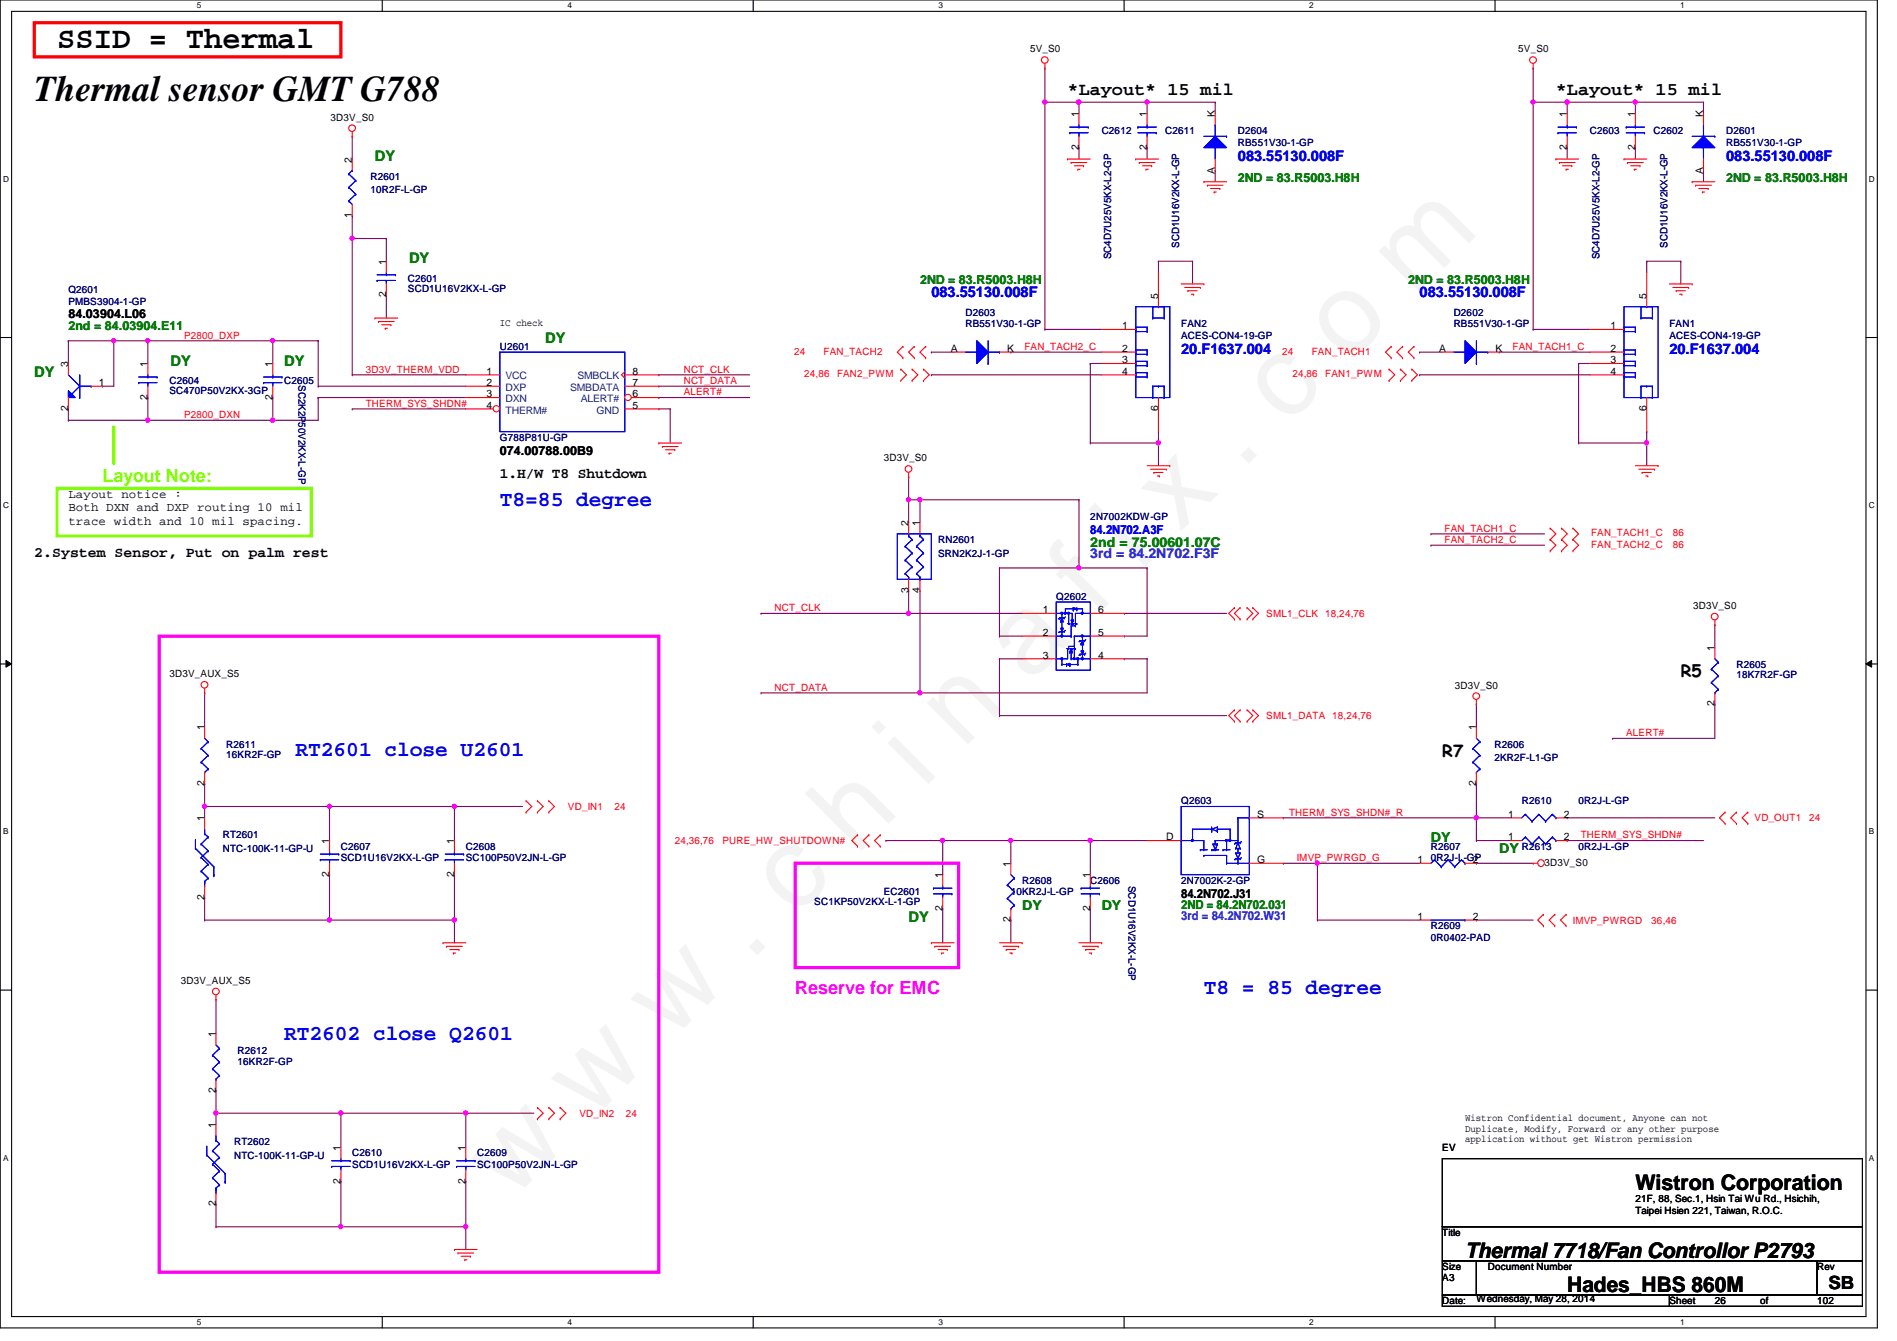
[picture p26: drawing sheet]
<svg xmlns="http://www.w3.org/2000/svg" width="297mm" height="210mm" viewBox="0 0 297 210" stroke-linecap="round" stroke-linejoin="round" font-family="sans-serif">
<defs><g id="words">
<text font-size="17.6" fill="#f0f" x="80.1" y="188" transform="rotate(-45 80.1 188)">w w w . c h i n a f i x . c o m</text>
<text font-size="5.7" x="5.4" y="15.8">Thermal sensor GMT G788</text>
<text font-size="4.8" x="8.9" y="7.6">SSID = Thermal</text>
<g font-size="3.3" fill="#00f">
<text x="78.3" y="79.2">T8=85 degree</text>
<text x="46.3" y="118.3">RT2601 close U2601</text>
<text x="188.5" y="155.7">T8 = 85 degree</text>
<text x="44.5" y="162.8">RT2602 close Q2601</text>
</g>
<g font-size="3.3">
<text x="256.1" y="186.3">Wistron Corporation</text>
<text x="229.4" y="196.8">Thermal 7718/Fan Controllor P2793</text>
<text x="245.4" y="202.3">Hades_HBS 860M</text>
</g>
<g font-size="2.8">
<text x="167.2" y="14.8">*Layout* 15 mil</text>
<text x="243.6" y="14.8">*Layout* 15 mil</text>
<text x="286.3" y="201.8">SB</text>
</g>
<text font-size="2.8" fill="#80ff00" x="16" y="75.5">Layout Note:</text>
<text font-size="2.8" fill="#f0f" x="124.5" y="155.5">Reserve for EMC</text>
<g font-size="2.6">
<text x="263.2" y="106">R5</text>
<text x="225.8" y="118.4">R7</text>
</g>
<g font-size="2.3" fill="#008000">
<text x="58.7" y="25.2">DY</text>
<text x="64" y="41.2">DY</text>
<text x="85.4" y="53.7">DY</text>
<text x="5.4" y="59">DY</text>
<text x="26.7" y="57.2">DY</text>
<text x="44.5" y="57.2">DY</text>
<text x="142.3" y="144.4">DY</text>
</g>
<g font-size="2.3" fill="#00f">
<text x="193.8" y="25.2">083.55130.008F</text>
<text x="270.3" y="25.2">083.55130.008F</text>
<text x="145.8" y="46.6">083.55130.008F</text>
<text x="222.3" y="46.6">083.55130.008F</text>
<text x="185" y="55.5">20.F1637.004</text>
<text x="261.4" y="55.5">20.F1637.004</text>
</g>
<g font-size="2.3">
<text x="78.3" y="74.8">1.H/W T8 Shutdown</text>
<text x="5.4" y="87.2">2.System Sensor, Put on palm rest</text>
</g>
<text font-size="2.1" fill="#8000ff" x="170.7" y="87.3">3rd = 84.2N702.F3F</text>
<g font-size="2.1" fill="#008000">
<text x="170.7" y="85.6">2nd = 75.00601.07C</text>
<text x="224.1" y="131.8">DY</text>
<text x="234.7" y="133.6">DY</text>
<text x="160.1" y="142.5">DY</text>
<text x="172.5" y="142.5">DY</text>
</g>
<g font-size="1.9" fill="#008000">
<text x="193.8" y="28.5">2ND = 83.R5003.H8H</text>
<text x="270.3" y="28.5">2ND = 83.R5003.H8H</text>
<text x="144.1" y="44.5">2ND = 83.R5003.H8H</text>
<text x="220.5" y="44.5">2ND = 83.R5003.H8H</text>
<text x="10.7" y="51.6">2nd = 84.03904.E11</text>
<text x="185" y="142.3">2ND = 84.2N702.031</text>
</g>
<g font-size="1.9">
<text x="10.7" y="49.8">84.03904.L06</text>
<text x="78.3" y="71.2">074.00788.00B9</text>
<text x="10.7" y="78">Layout notice :</text>
<text x="10.7" y="80.1">Both DXN and DXP routing 10 mil</text>
<text x="10.7" y="82.1">trace width and 10 mil spacing.</text>
<text x="185" y="140.5">84.2N702.J31</text>
</g>
<text font-size="1.9" fill="#00f" x="170.7" y="83.6">84.2N702.A3F</text>
<text font-size="1.9" fill="#8000ff" x="185" y="144.1">3rd = 84.2N702.W31</text>
<g font-size="1.6">
<text x="161.3" y="8.2">5V_S0</text>
<text x="237.7" y="8.2">5V_S0</text>
<text x="51.8" y="18.9">3D3V_S0</text>
<text x="168.9" y="23.5" transform="rotate(-90 168.9 23.5)">2</text>
<text x="168.9" y="18.3" transform="rotate(-90 168.9 18.3)">1</text>
<text x="179.6" y="23.5" transform="rotate(-90 179.6 23.5)">2</text>
<text x="179.6" y="18.3" transform="rotate(-90 179.6 18.3)">1</text>
<text x="190.2" y="18.3" transform="rotate(-90 190.2 18.3)">K</text>
<text x="245.4" y="23.5" transform="rotate(-90 245.4 23.5)">2</text>
<text x="245.4" y="18.3" transform="rotate(-90 245.4 18.3)">1</text>
<text x="256" y="23.5" transform="rotate(-90 256 23.5)">2</text>
<text x="256" y="18.3" transform="rotate(-90 256 18.3)">1</text>
<text x="266.7" y="18.3" transform="rotate(-90 266.7 18.3)">K</text>
<text x="55.1" y="25.4" transform="rotate(-90 55.1 25.4)">2</text>
<text x="190.2" y="27.2" transform="rotate(-90 190.2 27.2)">A</text>
<text x="266.7" y="27.2" transform="rotate(-90 266.7 27.2)">A</text>
<text x="55.1" y="34.1" transform="rotate(-90 55.1 34.1)">1</text>
<text x="60.4" y="41.4" transform="rotate(-90 60.4 41.4)">1</text>
<text x="60.4" y="46.6" transform="rotate(-90 60.4 46.6)">2</text>
<text x="181.4" y="46.8" transform="rotate(-90 181.4 46.8)">5</text>
<text x="257.8" y="46.8" transform="rotate(-90 257.8 46.8)">5</text>
<text x="78.3" y="51">IC check</text>
<text x="175.7" y="51.5">1</text>
<text x="252.2" y="51.5">1</text>
<text x="10.7" y="57.4" transform="rotate(-90 10.7 57.4)">3</text>
<text x="23.1" y="57.4" transform="rotate(-90 23.1 57.4)">1</text>
<text x="42.7" y="57.4" transform="rotate(-90 42.7 57.4)">1</text>
<text x="76.2" y="58.6">1</text>
<text x="99.1" y="58.6">8</text>
<text x="148.9" y="55.1">A</text>
<text x="157.7" y="55.1">K</text>
<text x="175.7" y="58.6">4</text>
<text x="175.7" y="56.9">3</text>
<text x="175.7" y="55.1">2</text>
<text x="225.3" y="55.1">A</text>
<text x="234.2" y="55.1">K</text>
<text x="252.2" y="58.6">4</text>
<text x="252.2" y="56.9">3</text>
<text x="252.2" y="55.1">2</text>
<text x="10.7" y="64.3" transform="rotate(-90 10.7 64.3)">2</text>
<text x="15.5" y="60.4">1</text>
<text x="23.1" y="62.6" transform="rotate(-90 23.1 62.6)">2</text>
<text x="42.7" y="62.6" transform="rotate(-90 42.7 62.6)">2</text>
<text x="76.2" y="60.4">2</text>
<text x="76.2" y="62.2">3</text>
<text x="76.2" y="64">4</text>
<text x="99.1" y="64">5</text>
<text x="99.1" y="62.2">6</text>
<text x="99.1" y="60.4">7</text>
<text x="181.4" y="64.3" transform="rotate(-90 181.4 64.3)">6</text>
<text x="257.8" y="64.3" transform="rotate(-90 257.8 64.3)">6</text>
<text x="138.4" y="72.2">3D3V_S0</text>
<text x="142.2" y="82.3" transform="rotate(-90 142.2 82.3)">2</text>
<text x="144" y="82.3" transform="rotate(-90 144 82.3)">1</text>
<text x="142.2" y="92.8" transform="rotate(-90 142.2 92.8)">3</text>
<text x="144" y="92.8" transform="rotate(-90 144 92.8)">4</text>
<text x="163.3" y="96">1</text>
<text x="172" y="96">6</text>
<text x="265.1" y="95.3">3D3V_S0</text>
<text x="163.3" y="99.5">2</text>
<text x="172" y="99.5">5</text>
<text x="268.5" y="101.9" transform="rotate(-90 268.5 101.9)">1</text>
<text x="26.5" y="106">3D3V_AUX_S5</text>
<text x="163.3" y="103.1">3</text>
<text x="172" y="103.1">4</text>
<text x="227.8" y="107.8">3D3V_S0</text>
<text x="268.5" y="110.6" transform="rotate(-90 268.5 110.6)">2</text>
<text x="32" y="114.3" transform="rotate(-90 32 114.3)">1</text>
<text x="231.1" y="114.3" transform="rotate(-90 231.1 114.3)">1</text>
<text x="32" y="123" transform="rotate(-90 32 123)">2</text>
<text x="231.1" y="123" transform="rotate(-90 231.1 123)">2</text>
<text x="32" y="128.6" transform="rotate(-90 32 128.6)">1</text>
<text x="182.6" y="131.5">D</text>
<text x="196.8" y="128">S</text>
<text x="236.2" y="128">1</text>
<text x="236.2" y="131.5">1</text>
<text x="244.9" y="128">2</text>
<text x="244.9" y="131.5">2</text>
<text x="51.6" y="137.2" transform="rotate(-90 51.6 137.2)">2</text>
<text x="51.6" y="132.1" transform="rotate(-90 51.6 132.1)">1</text>
<text x="71.1" y="137.2" transform="rotate(-90 71.1 137.2)">2</text>
<text x="71.1" y="132.1" transform="rotate(-90 71.1 132.1)">1</text>
<text x="147.6" y="137.5" transform="rotate(-90 147.6 137.5)">1</text>
<text x="158.2" y="135.7" transform="rotate(-90 158.2 135.7)">1</text>
<text x="170.7" y="137.5" transform="rotate(-90 170.7 137.5)">1</text>
<text x="196.8" y="135.1">G</text>
<text x="222" y="135.1">1</text>
<text x="230.6" y="135.1">2</text>
<text x="241.8" y="135.5">3D3V_S0</text>
<text x="32" y="140.8" transform="rotate(-90 32 140.8)">2</text>
<text x="147.6" y="142.6" transform="rotate(-90 147.6 142.6)">2</text>
<text x="170.7" y="142.6" transform="rotate(-90 170.7 142.6)">2</text>
<text x="222" y="144">1</text>
<text x="230.6" y="144">2</text>
<text x="158.2" y="144.4" transform="rotate(-90 158.2 144.4)">2</text>
<text x="28.3" y="154">3D3V_AUX_S5</text>
<text x="33.8" y="162.3" transform="rotate(-90 33.8 162.3)">1</text>
<text x="33.8" y="171" transform="rotate(-90 33.8 171)">2</text>
<text x="33.8" y="176.6" transform="rotate(-90 33.8 176.6)">1</text>
<text x="229.4" y="175.5">Wistron Confidential document, Anyone can not</text>
<text x="229.4" y="177.1">Duplicate, Modify, Forward or any other purpose</text>
<text x="229.4" y="178.8">application without get Wistron permission</text>
<text x="53.3" y="185.3" transform="rotate(-90 53.3 185.3)">2</text>
<text x="53.3" y="180.1" transform="rotate(-90 53.3 180.1)">1</text>
<text x="72.9" y="185.3" transform="rotate(-90 72.9 185.3)">2</text>
<text x="72.9" y="180.1" transform="rotate(-90 72.9 180.1)">1</text>
<text x="225.8" y="180.1">EV</text>
<text x="33.8" y="188.8" transform="rotate(-90 33.8 188.8)">2</text>
<text x="256.1" y="188.1">21F, 88, Sec.1, Hsin Tai Wu Rd., Hsichih,</text>
<text x="256.1" y="189.9">Taipei Hsien 221, Taiwan, R.O.C.</text>
<text x="225.8" y="193.5">Title</text>
<text x="225.8" y="198.8">Size</text>
<text x="225.8" y="200.6">A3</text>
<text x="231.2" y="203.8">Wednesday, May 28, 2014</text>
<text x="233" y="198.8">Document Number</text>
<text x="284.5" y="198.8">Rev</text>
<text x="225.8" y="204.1">Date:</text>
<text x="261.4" y="204.1">Sheet</text>
<text x="268.5" y="204.1">26</text>
<text x="275.6" y="204.1">of</text>
<text x="284.5" y="204.1">102</text>
</g>
<g font-size="1.6" fill="#000080">
<text x="172.5" y="21">C2612</text>
<text x="182.5" y="21">C2611</text>
<text x="193.8" y="21">D2604</text>
<text x="193.8" y="22.8">RB551V30-1-GP</text>
<text x="249" y="21">C2603</text>
<text x="258.9" y="21">C2602</text>
<text x="270.3" y="21">D2601</text>
<text x="270.3" y="22.8">RB551V30-1-GP</text>
<text x="58" y="28.1">R2601</text>
<text x="58" y="30.2">10R2F-L-GP</text>
<text x="174" y="40.6" transform="rotate(-90 174 40.6)">SC4D7U25V5KX-L2-GP</text>
<text x="184.7" y="38.8" transform="rotate(-90 184.7 38.8)">SCD1U16V2KX-L-GP</text>
<text x="250.4" y="40.6" transform="rotate(-90 250.4 40.6)">SC4D7U25V5KX-L2-GP</text>
<text x="261.1" y="38.8" transform="rotate(-90 261.1 38.8)">SCD1U16V2KX-L-GP</text>
<text x="10.7" y="45.9">Q2601</text>
<text x="10.7" y="47.7">PMBS3904-1-GP</text>
<text x="63.9" y="44.1">C2601</text>
<text x="63.9" y="45.7">SCD1U16V2KX-L-GP</text>
<text x="151.2" y="49.4">D2603</text>
<text x="151.2" y="51.2">RB551V30-1-GP</text>
<text x="185" y="51.2">FAN2</text>
<text x="185" y="53">ACES-CON4-19-GP</text>
<text x="227.6" y="49.4">D2602</text>
<text x="227.6" y="51.2">RB551V30-1-GP</text>
<text x="261.4" y="51.2">FAN1</text>
<text x="261.4" y="53">ACES-CON4-19-GP</text>
<text x="78.3" y="54.8">U2601</text>
<text x="26.5" y="60.1">C2604</text>
<text x="26.5" y="61.7">SC470P50V2KX-3GP</text>
<text x="44.5" y="60.1">C2605</text>
<text x="46.7" y="60.3" transform="rotate(90 46.7 60.3)">SC2K2P50V2KX-L-GP</text>
<text x="78.3" y="69">G788P81U-GP</text>
<text x="170.7" y="81.4">2N7002KDW-GP</text>
<text x="146.9" y="85">RN2601</text>
<text x="146.9" y="87.1">SRN2K2J-1-GP</text>
<text x="165.4" y="93.9">Q2602</text>
<text x="271.9" y="104.6">R2605</text>
<text x="271.9" y="106.2">18K7R2F-GP</text>
<text x="35.4" y="117">R2611</text>
<text x="35.4" y="118.6">16KR2F-GP</text>
<text x="234" y="117">R2606</text>
<text x="234" y="119.1">2KR2F-L1-GP</text>
<text x="185" y="125.9">Q2603</text>
<text x="238.3" y="125.9">R2610</text>
<text x="247.2" y="125.9">0R2J-L-GP</text>
<text x="34.9" y="131.2">RT2601</text>
<text x="34.9" y="133.3">NTC-100K-11-GP-U</text>
<text x="53.4" y="133">C2607</text>
<text x="53.4" y="134.8">SCD1U16V2KX-L-GP</text>
<text x="72.9" y="133">C2608</text>
<text x="72.9" y="134.8">SC100P50V2JN-L-GP</text>
<text x="224.1" y="133">R2607</text>
<text x="224.1" y="134.8">0R2J-L-GP</text>
<text x="238.3" y="133">R2613</text>
<text x="247.2" y="133">0R2J-L-GP</text>
<text x="127.5" y="141.7">SC1KP50V2KX-L-1-GP</text>
<text x="138.4" y="140.1">EC2601</text>
<text x="158.3" y="140.1">10KR2J-L-GP</text>
<text x="160.1" y="138.3">R2608</text>
<text x="170.7" y="138.3">C2606</text>
<text x="176.7" y="138.7" transform="rotate(90 176.7 138.7)">SCD1U16V2KX-L-GP</text>
<text x="185" y="138.3">2N7002K-2-GP</text>
<text x="224.1" y="145.5">R2609</text>
<text x="224.1" y="147.2">0R0402-PAD</text>
<text x="37.2" y="165">R2612</text>
<text x="37.2" y="166.6">16KR2F-GP</text>
<text x="36.7" y="179.2">RT2602</text>
<text x="36.7" y="181.4">NTC-100K-11-GP-U</text>
<text x="55.2" y="181">C2610</text>
<text x="55.2" y="182.8">SCD1U16V2KX-L-GP</text>
<text x="74.7" y="181">C2609</text>
<text x="74.7" y="182.8">SC100P50V2JN-L-GP</text>
</g>
<g font-size="1.6" fill="#f00">
<text x="28.8" y="53">P2800_DXP</text>
<text x="57.3" y="58.3">3D3V_THERM_VDD</text>
<text x="107.1" y="58.3">NCT_CLK</text>
<text x="124.3" y="55.5">24</text>
<text x="125.9" y="59.1">24,86</text>
<text x="128.9" y="55.5">FAN_TACH2</text>
<text x="131.1" y="59.1">FAN2_PWM</text>
<text x="160.4" y="54.8">FAN_TACH2_C</text>
<text x="200.8" y="55.5">24</text>
<text x="202.4" y="59.1">24,86</text>
<text x="205.4" y="55.5">FAN_TACH1</text>
<text x="207.5" y="59.1">FAN1_PWM</text>
<text x="236.9" y="54.8">FAN_TACH1_C</text>
<text x="28.8" y="65.4">P2800_DXN</text>
<text x="57.3" y="63.7">THERM_SYS_SHDN#</text>
<text x="107.1" y="61.9">ALERT#</text>
<text x="107.1" y="60.1">NCT_DATA</text>
<text x="226.2" y="83.2">FAN_TACH1_C</text>
<text x="249.1" y="83.9">FAN_TACH1_C</text>
<text x="262" y="83.9">86</text>
<text x="226.2" y="85">FAN_TACH2_C</text>
<text x="249.1" y="85.7">FAN_TACH2_C</text>
<text x="262" y="85.7">86</text>
<text x="121.3" y="95.7">NCT_CLK</text>
<text x="198.3" y="96.6">SML1_CLK</text>
<text x="207.5" y="96.6">18,24,76</text>
<text x="121.3" y="108.1">NCT_DATA</text>
<text x="198.3" y="112.6">SML1_DATA 18,24,76</text>
<text x="254.6" y="115.2">ALERT#</text>
<text x="88.9" y="126.8">VD_IN1</text>
<text x="96.2" y="126.8">24</text>
<text x="201.8" y="127.7">THERM_SYS_SHDN#_R</text>
<text x="247.5" y="131.2">THERM_SYS_SHDN#</text>
<text x="274.7" y="128.6">VD_OUT1</text>
<text x="283.3" y="128.6">24</text>
<text x="105.7" y="132.1">24,36,76</text>
<text x="113.1" y="132.1">PURE_HW_SHUTDOWN#</text>
<text x="203.1" y="134.8">IMVP_PWRGD_G</text>
<text x="246.3" y="144.6">IMVP_PWRGD</text>
<text x="258.6" y="144.6">36,46</text>
<text x="90.7" y="174.8">VD_IN2</text>
<text x="98" y="174.8">24</text>
</g>
<g font-size="1.6" fill="#004080">
<text x="79.2" y="59.4">VCC</text>
<text x="90.4" y="59.4">SMBCLK</text>
<text x="79.2" y="61.2">DXP</text>
<text x="79.2" y="62.9">DXN</text>
<text x="79.2" y="64.7">THERM#</text>
<text x="89.3" y="61.2">SMBDATA</text>
<text x="90.9" y="62.9">ALERT#</text>
<text x="93.4" y="64.7">GND</text>
</g>
<g font-size="1.3">
<text x="30.8" y="1.3">5</text>
<text x="88.9" y="1.3">4</text>
<text x="146.9" y="1.3">3</text>
<text x="205" y="1.3">2</text>
<text x="263.1" y="1.3">1</text>
<text x=".5" y="28.4">D</text>
<text x="292.6" y="28.4">D</text>
<text x=".5" y="79.5">C</text>
<text x="292.6" y="79.5">C</text>
<text x=".5" y="130.6">B</text>
<text x="292.6" y="130.6">B</text>
<text x=".5" y="181.7">A</text>
<text x="292.6" y="181.7">A</text>
<text x="30.8" y="207.4">5</text>
<text x="88.9" y="207.4">4</text>
<text x="146.9" y="207.4">3</text>
<text x="205" y="207.4">2</text>
<text x="263.1" y="207.4">1</text>
</g>
</g></defs>
<path d="M0 0h294v207.9h-294zM1.8 1.8h290.4v204.3h-290.4z" fill="none" stroke="#000" stroke-width=".17"/>
<g fill="#fff">
<path d="M30.8 .2h.7v1.4h-.7z"/>
<path d="M30.8 206.2h.7v1.4h-.7z"/>
</g>
<path d="M59.9 0v1.8M59.9 206.1v1.8" fill="none" stroke="#000" stroke-width=".17"/>
<g fill="#fff">
<path d="M88.9 .2h.6v1.4h-.6z"/>
<path d="M88.9 206.2h.6v1.4h-.6z"/>
</g>
<path d="M117.9 0v1.8M117.9 206.1v1.8" fill="none" stroke="#000" stroke-width=".17"/>
<g fill="#fff">
<path d="M146.9 .2h.7v1.4h-.7z"/>
<path d="M146.9 206.2h.7v1.4h-.7z"/>
</g>
<path d="M176 0v1.8M176 206.1v1.8" fill="none" stroke="#000" stroke-width=".17"/>
<g fill="#fff">
<path d="M205 .2h.7v1.4h-.7z"/>
<path d="M205 206.2h.7v1.4h-.7z"/>
</g>
<path d="M234.1 0v1.8M234.1 206.1v1.8" fill="none" stroke="#000" stroke-width=".17"/>
<g fill="#fff">
<path d="M263.1 .2h.7v1.4h-.7z"/>
<path d="M263.1 206.2h.7v1.4h-.7z"/>
<path d="M.5 27.3h.9v1.4h-.9z"/>
<path d="M292.6 27.3h.9v1.4h-.9z"/>
<path d="M.5 78.4h.9v1.4h-.9z"/>
<path d="M292.6 78.4h.9v1.4h-.9z"/>
</g>
<path d="M0 52.8h1.8M292.2 52.8h1.8" fill="none" stroke="#000" stroke-width=".17"/>
<g fill="#fff">
<path d="M.5 129.5h.8v1.4h-.8z"/>
<path d="M292.6 129.5h.9v1.4h-.9z"/>
</g>
<path d="M0 103.9h1.8M292.2 103.9h1.8" fill="none" stroke="#000" stroke-width=".17"/>
<path d="M.9 103.4l.9 .5-.9 .5zM292.2 103.9l.9-.5v1z" fill="#000"/>
<path d="M.9 103.4l.9 .5-.9 .5zM292.2 103.9l.9-.5v1z" fill="none" stroke="#000" stroke-width=".16"/>
<g fill="#fff">
<path d="M.5 180.5h.8v1.4h-.8z"/>
<path d="M292.6 180.5h.9v1.4h-.9z"/>
</g>
<path d="M0 155h1.8M292.2 155h1.8" fill="none" stroke="#000" stroke-width=".17"/>
<path d="M23.2 53.3h.1M23.2 53.3h19.5M49.8 62.2h.1M49.8 62.2h23.1M201 128h30.2" fill="none" stroke="#800040" stroke-width=".17"/>
<circle cx="23.1" cy="53.3" r=".32" fill="#f0f"/>
<circle cx="23.1" cy="53.3" r=".32" fill="none" stroke="#f0f" stroke-width=".17"/>
<g fill="none" stroke="#800040" stroke-width=".17">
<path d="M17.8 53.3h.1M17.8 53.3h5.4M42.7 53.3h.1M42.7 53.3h7.1M49.8 53.3h.1M49.8 53.3v7.2M55.2 58.7h.1M55.2 58.7h17.7M10.7 65.8h.1M10.7 65.8h12.5M42.7 65.8h.1M49.8 62.2h.1"/>
<path d="M49.8 60.5h.1M49.8 62.2v3.6h-7.1M49.8 60.5h23.1M55.2 64h.1M55.2 64h17.7"/>
</g>
<circle cx="42.7" cy="53.3" r=".32" fill="#f0f"/>
<circle cx="42.7" cy="53.3" r=".32" fill="none" stroke="#f0f" stroke-width=".17"/>
<path d="M17.8 53.3h.1M17.8 53.3v7.2h-1.8M23.2 53.3h.1M23.2 53.3v3.6M16 60.5h.1" fill="none" stroke="#800040" stroke-width=".17"/>
<circle cx="17.8" cy="53.3" r=".32" fill="#f0f"/>
<circle cx="17.8" cy="53.3" r=".32" fill="none" stroke="#f0f" stroke-width=".17"/>
<path d="M10.7 53.3h.1M10.7 53.3h7.1M10.7 64h.1M10.7 64v1.8M23.2 62.2h.1M23.2 62.2v3.6M42.7 62.2h.1M42.7 62.2v3.6" fill="none" stroke="#800040" stroke-width=".17"/>
<circle cx="42.7" cy="65.8" r=".32" fill="#f0f"/>
<circle cx="42.7" cy="65.8" r=".32" fill="none" stroke="#f0f" stroke-width=".17"/>
<path d="M23.2 65.8h.1M23.2 65.8h19.5" fill="none" stroke="#800040" stroke-width=".17"/>
<circle cx="23.1" cy="65.8" r=".32" fill="#f0f"/>
<circle cx="23.1" cy="65.8" r=".32" fill="none" stroke="#f0f" stroke-width=".17"/>
<g fill="none" stroke="#800040" stroke-width=".17">
<path d="M55.2 37.3h.1M55.2 33.8h.1M55.2 37.3h5.3M55.2 33.8v3.5M60.5 37.3h.1M60.5 37.3v3.6M10.7 53.3h.1M10.7 53.3v3.6M42.7 53.3h.1M42.7 53.3v3.6M60.5 46.2h.1M60.5 46.2v3.6"/>
<path d="M268.5 110.2h.1M268.5 110.2v5.4M245.4 131.6h.1M245.4 131.6h21.3M32 144h.1M32 144h19.6M33.8 192h.1M33.8 192h39.1M53.4 192h.1"/>
</g>
<circle cx="53.4" cy="192" r=".32" fill="#f0f"/>
<circle cx="53.4" cy="192" r=".32" fill="none" stroke="#f0f" stroke-width=".17"/>
<path d="M32 140.5h.1M32 140.5v3.5M53.4 174.2h.1M53.4 174.2h19.5M53.4 184.9h.1M53.4 184.9v7.1" fill="none" stroke="#800040" stroke-width=".17"/>
<circle cx="53.4" cy="174.2" r=".32" fill="#f0f"/>
<circle cx="53.4" cy="174.2" r=".32" fill="none" stroke="#f0f" stroke-width=".17"/>
<path d="M245.4 128h.1M245.4 128h23.1M33.8 156.5h.1M33.8 156.5v5.3M51.6 144h.1M51.6 144h19.6M53.4 174.2h.1M53.4 174.2v5.4M33.8 188.5h.1M33.8 188.5v3.5M72.9 192v3.6" fill="none" stroke="#800040" stroke-width=".17"/>
<circle cx="51.6" cy="144" r=".32" fill="#f0f"/>
<circle cx="51.6" cy="144" r=".32" fill="none" stroke="#f0f" stroke-width=".17"/>
<path d="M51.6 136.9h.1M51.6 136.9v7.1M33.8 174.2h.1M33.8 174.2h19.6" fill="none" stroke="#800040" stroke-width=".17"/>
<circle cx="33.8" cy="174.2" r=".32" fill="#f0f"/>
<circle cx="33.8" cy="174.2" r=".32" fill="none" stroke="#f0f" stroke-width=".17"/>
<path d="M51.6 126.2h.1M51.6 126.2h19.6M33.8 174.2h.1M33.8 170.7h.1M33.8 170.7v5.3" fill="none" stroke="#800040" stroke-width=".17"/>
<circle cx="51.6" cy="126.2" r=".32" fill="#f0f"/>
<circle cx="51.6" cy="126.2" r=".32" fill="none" stroke="#f0f" stroke-width=".17"/>
<path d="M32 108.5h.1M32 108.5v5.3M32 122.7h.1M32 126.2h.1M32 122.7v3.5M32 126.2h19.6M51.6 126.2h.1M51.6 126.2v5.4" fill="none" stroke="#800040" stroke-width=".17"/>
<circle cx="32" cy="126.2" r=".32" fill="#f0f"/>
<circle cx="32" cy="126.2" r=".32" fill="none" stroke="#f0f" stroke-width=".17"/>
<g fill="none" stroke="#800040" stroke-width=".17">
<path d="M55.2 21.3h.1M55.2 37.3h.1M55.2 21.3v3.6M55.2 37.3v21.4M268.5 97.8h.1M268.5 97.8v3.5M144.1 108.5h35.5M156.5 112h35.6M252.5 115.6h.1M252.5 115.6h16M32 126.2h.1M32 126.2v1.8"/>
<path d="M231.2 135.1h8.9M231.2 144h8.9"/>
</g>
<circle cx="55.1" cy="37.3" r=".32" fill="#f0f"/>
<circle cx="55.1" cy="37.3" r=".32" fill="none" stroke="#f0f" stroke-width=".17"/>
<path d="M245.4 16h.1M245.4 16v1.8M245.4 23.1h.1M245.4 23.1v1.8M256.1 23.1h.1M256.1 23.1v1.8" fill="none" stroke="#800040" stroke-width=".17"/>
<circle cx="245.4" cy="16" r=".32" fill="#f0f"/>
<circle cx="245.4" cy="16" r=".32" fill="none" stroke="#f0f" stroke-width=".17"/>
<path d="M240.1 16h.1M240.1 16h5.3" fill="none" stroke="#800040" stroke-width=".17"/>
<circle cx="245.4" cy="16" r=".32" fill="#f0f"/>
<circle cx="245.4" cy="16" r=".32" fill="none" stroke="#f0f" stroke-width=".17"/>
<circle cx="240" cy="16" r=".32" fill="#f0f"/>
<circle cx="240" cy="16" r=".32" fill="none" stroke="#f0f" stroke-width=".17"/>
<path d="M245.4 16h.1M245.4 16h21.3M256.1 16h.1" fill="none" stroke="#800040" stroke-width=".17"/>
<circle cx="256" cy="16" r=".32" fill="#f0f"/>
<circle cx="256" cy="16" r=".32" fill="none" stroke="#f0f" stroke-width=".17"/>
<g fill="none" stroke="#800040" stroke-width=".17">
<path d="M240.1 10.7h.1M240.1 16h.1M240.1 10.7v40.9M256.1 16h.1M256.1 16v1.8M266.7 16h.1M266.7 16v1.8M266.7 26.7h.1M266.7 26.7v1.7M222.3 58.7h26.7M234.7 55.1h14.3M240.1 51.6h.1"/>
<path d="M240.1 51.6h8.9M247.2 56.9h.1M247.2 56.9v12.4M247.2 56.9h1.8M257.8 40.9h.1M257.8 40.9v1.8M257.8 40.9h5.4M263.2 40.9h.1M263.2 40.9v3.5M247.2 69.3h.1M247.2 69.3h10.6M257.8 67.6h.1"/>
<path d="M257.8 69.3h.1M257.8 67.6v5.3"/>
</g>
<circle cx="257.8" cy="69.3" r=".32" fill="#f0f"/>
<circle cx="257.8" cy="69.3" r=".32" fill="none" stroke="#f0f" stroke-width=".17"/>
<path d="M163.6 10.7h.1M163.6 10.7v5.3M168.9 16h.1M168.9 16h10.7" fill="none" stroke="#800040" stroke-width=".17"/>
<circle cx="179.6" cy="16" r=".32" fill="#f0f"/>
<circle cx="179.6" cy="16" r=".32" fill="none" stroke="#f0f" stroke-width=".17"/>
<path d="M163.6 16h.1M163.6 16h5.3M179.6 16h.1M179.6 16h10.7" fill="none" stroke="#800040" stroke-width=".17"/>
<circle cx="168.9" cy="16" r=".32" fill="#f0f"/>
<circle cx="168.9" cy="16" r=".32" fill="none" stroke="#f0f" stroke-width=".17"/>
<circle cx="163.6" cy="16" r=".32" fill="#f0f"/>
<circle cx="163.6" cy="16" r=".32" fill="none" stroke="#f0f" stroke-width=".17"/>
<path d="M168.9 16h.1M168.9 16v1.8" fill="none" stroke="#800040" stroke-width=".17"/>
<circle cx="168.9" cy="16" r=".32" fill="#f0f"/>
<circle cx="168.9" cy="16" r=".32" fill="none" stroke="#f0f" stroke-width=".17"/>
<path d="M163.6 16h.1M163.6 16v35.6M179.6 16h.1M179.6 16v1.8M190.3 16h.1M190.3 16v1.8M168.9 23.1h.1M168.9 23.1v1.8M179.6 23.1h.1M179.6 23.1v1.8M224.1 85.3h17.7M224.1 83.6h17.7" fill="none" stroke="#800040" stroke-width=".17"/>
<g fill="none" stroke="#f00" stroke-width=".17">
<path d="M163.6 10.7h.1M163.6 9.9v.8M240.1 10.7h.1M240.1 9.9v.8M55.2 21.3h.1M55.2 20.6v.7M243.6 24.9h.1M243.6 24.9h3.6M244.2 25.4h.1M244.2 25.4h2.4M244.7 26h1.4M245.2 26.5h.1"/>
<path d="M245.2 26.5h.4M246.1 26h.1M254.3 24.9h.1M254.3 24.9h3.5M254.8 25.4h.1M254.8 25.4h2.5M255.4 26h1.4M255.9 26.5h.1M255.9 26.5h.3M256.8 26h.1M265 28.4h.1M265 28.4h3.5"/>
<path d="M265.5 29h.1M265.5 29h2.5M266 29.5h1.5M266.6 30.1h.1M266.6 30.1h.3M267.5 29.5h.1M58.7 49.8h.1M58.7 49.8h3.6M59.3 50.3h.1M59.3 50.3h2.4M59.8 50.8h1.4M60.3 51.4h.1"/>
<path d="M60.3 51.4h.4M61.2 50.8h.1M261.4 44.4h3.6M262 45h2.4M262.5 45.5h.1M262.5 45.5h1.4M263 46.1h.4M263.4 46.1h.1M264.4 45h.1M265 44.4h.1M256.1 72.9h3.5M256.6 73.4h2.5"/>
<path d="M257.1 74h.1M257.1 74h1.5M257.7 74.5h.3M258 74.5h.1M259.1 73.4h.1M259.6 72.9h.1M242.7 84.5h.1M242.7 82.7h.1M242.7 86.2h.1M242.7 84.5l.9 .8-.9 .9M242.7 82.7l.9 .9-.9 .9M244.5 82.7h.1"/>
<path d="M244.5 84.5h.1M244.5 86.2h.1M244.5 82.7l.9 .9-.9 .9M244.5 84.5l.9 .8-.9 .9M246.3 84.5h.1M246.3 82.7h.1M246.3 86.2h.1M246.3 84.5l.9 .8-.9 .9M246.3 82.7l.9 .9-.9 .9M268.5 97.8h.1M268.5 97.1v.7M32 108.5h.1"/>
<path d="M32 107.7v.8M240.1 135.1h.1M240.1 135.1h.7M270.1 128.9h.1M270.1 127.1h.1M270.1 127.1l-.9 .9 .9 .9M271.9 127.1h.1M271.9 128.9h.1M271.9 127.1l-.9 .9 .9 .9M273.7 128.9h.1M273.7 127.1h.1M273.7 127.1l-.9 .9 .9 .9"/>
<path d="M33.8 156.5h.1M33.8 155.7v.8M241.7 144.9h.1M241.7 143.1h.1M241.7 143.1l-.9 .9 .9 .9M243.5 143.1h.1M243.5 144.9h.1M243.5 143.1l-.9 .9 .9 .9M245.2 144.9h.1M245.2 143.1h.1M245.2 143.1l-.9 .9 .9 .9M71.2 195.6h.1"/>
<path d="M71.2 195.6h3.5M71.7 196.1h.1M71.7 196.1h2.5M72.2 196.6h1.5M72.8 197.2h.1M72.8 197.2h.3M73.7 196.6h.1"/>
<circle cx="163.6" cy="9.4" r=".52"/>
<circle cx="240.1" cy="9.4" r=".52"/>
<circle cx="55.1" cy="20.1" r=".52"/>
<circle cx="268.5" cy="96.5" r=".52"/>
<circle cx="32" cy="107.2" r=".52"/>
<circle cx="241.3" cy="135.1" r=".52"/>
<circle cx="33.8" cy="155.2" r=".52"/>
</g>
<path d="M225.8 181.4h65.8v10.6h-65.8zM225.8 192h65.8v5.4h-65.8zM225.8 197.4h5.4v5.3h-5.4zM231.2 197.4h53.3v5.3h-53.3zM284.5 197.4h7.1v5.3h-7.1zM225.8 202.7h35.6v1.8h-35.6zM261.4 202.7h30.2v1.8h-30.2z" fill="none" stroke="#000" stroke-width=".17"/>
<path d="M24.9 99.6h78.3v99.5h-78.3z" fill="none" stroke="#f0f" stroke-width=".51"/>
<path d="M17.8 66.8v5.8" fill="none" stroke="#80ff00" stroke-width=".51"/>
<circle cx="17.8" cy="66.8" r=".25" fill="#80ff00"/>
<path d="M8.9 76.5h39.9v7.4h-39.9z" fill="none" stroke="#80ff00" stroke-width=".51"/>
<path d="M5.4 3.6h48v5.3h-48z" fill="none" stroke="#f00" stroke-width=".51"/>
<g fill="none" stroke="#00f" stroke-width=".17">
<path d="M32.4 179.4v1.4M33.8 178.5h.1M33.8 177.8v.7M33.8 178.5l.6 .5M34.4 179h.1M34.4 179l-1.1 1.1M32.4 180.8h.1M32.4 180.8l2.9 2.9M33.3 180.1h.1M33.3 182.2h.1M33.3 184.4h.1M33.3 180.1l1.1 1.1"/>
<path d="M33.3 182.2l1.1 1.1M33.3 184.4l1.1 1.1M33.8 186.7h.1M33.8 186h.1M33.8 186.1h.1M33.8 186v.7M34.4 181.2h.1M34.4 183.3h.1M34.4 185.5h.1M34.4 181.2l-1.1 1M34.4 183.3l-1.1 1.1M34.4 185.5l-.6 .5"/>
<path d="M35.3 183.7h.1M35.3 184.9h.1M35.3 185.1h.1M35.3 183.7v1.4"/>
</g>
<path d="M33.8 176v1.8M33.8 186.7v1.8" fill="none" stroke="#f00" stroke-width=".17"/>
<path d="M10.7 61.2l1.1 1h-1.1z" fill-rule="evenodd" fill="#00f"/>
<path d="M10.7 58.7l1.8 1.8M12.5 58.7v3.5M10.7 61.2l1.1 1h-1.1zM11.3 61.7h.1M12.5 60.5h.1M12.5 62.2h.1M12.5 60.5l-1.2 1.2M12.5 60.5h1.8M14.3 60.5h.1" fill="none" stroke="#00f" stroke-width=".17"/>
<path d="M10.7 61.2l1.1 1h-1.1z" fill-rule="evenodd" fill="#00f"/>
<g fill="none" stroke="#00f" stroke-width=".17">
<path d="M167.5 19.9h2.9M168.9 19.9h.1M168.9 19.6v.3M170.4 19.9h.1M167.5 20.8h.1M167.5 20.8h2.9M168.9 20.8h.1M168.9 20.8v.5M10.7 58.7l1.8 1.8M12.5 58.7v3.5M10.7 61.2l1.1 1h-1.1zM11.3 61.7h.1"/>
<path d="M12.5 60.5h.1M12.5 62.2h.1M12.5 60.5l-1.2 1.2M12.5 60.5h1.8M14.3 60.5h.1"/>
</g>
<path d="M168.9 17.8v1.8M168.9 21.3v1.8M10.7 56.9v1.8M10.7 62.2v1.8M14.3 60.5h1.7" fill="none" stroke="#f00" stroke-width=".17"/>
<path d="M190.3 21.3l1.8 1.8h-3.6z" fill="#00f"/>
<path d="M190.3 19.6h.1M190.3 19.6v1.7M188.5 21.3h3.6M190.3 21.3l1.8 1.8h-3.6zM190.3 23.1h.1M190.3 23.1v1.8M192.1 21.3h.1" fill="none" stroke="#00f" stroke-width=".17"/>
<path d="M190.3 21.3l1.8 1.8h-3.6z" fill="#00f"/>
<g fill="none" stroke="#00f" stroke-width=".17">
<path d="M190.3 19.6h.1M190.3 19.6v1.7M54.6 31.5h.1M54.6 29.3h.1M54.6 27.2h.1M54.6 31.5l.6 .5M54.6 29.3l1.1 1.1M54.6 27.2l1.1 1.1M55.2 26.7h.1M55.2 26.7l-.6 .5M55.7 30.4h.1M55.7 28.3h.1"/>
<path d="M55.7 30.4l-1.1 1.1M55.7 28.3l-1.1 1M188.5 21.3h3.6M190.3 21.3l1.8 1.8h-3.6zM190.3 23.1h.1M190.3 23.1v1.8M192.1 21.3h.1M59.1 43.9h.1M59.1 43h2.8M59.1 43.9h2.8M60.5 43h.1M60.5 43.9h.1"/>
<path d="M60.5 42.7v.3M60.5 43.9v.5M61.9 43h.1"/>
</g>
<path d="M190.3 17.8v1.8M55.2 24.9v1.8M55.2 32v1.8M60.5 40.9v1.8M60.5 44.4v1.8" fill="none" stroke="#f00" stroke-width=".17"/>
<path d="M266.7 21.3l1.8 1.8h-3.5z" fill="#00f"/>
<path d="M266.7 19.6h.1M266.7 19.6v1.7M265 21.3h3.5M266.7 21.3l1.8 1.8h-3.5zM266.7 23.1h.1M266.7 23.1v1.8M268.5 21.3h.1" fill="none" stroke="#00f" stroke-width=".17"/>
<path d="M266.7 21.3l1.8 1.8h-3.5z" fill="#00f"/>
<g fill="none" stroke="#00f" stroke-width=".17">
<path d="M178.2 19.9h.1M178.2 19.9h2.9M179.6 19.9h.1M179.6 19.6v.3M244 19.9h2.8M245.4 19.9h.1M245.4 19.6v.3M246.8 19.9h.1M254.6 19.9h.1M254.6 19.9h2.9M256.1 19.9h.1M256.1 19.6v.3"/>
<path d="M266.7 19.6h.1M266.7 19.6v1.7M178.2 20.8h2.9M179.6 20.8h.1M179.6 20.8v.5M181.1 20.8h.1M244 20.8h.1M244 20.8h2.8M245.4 20.8h.1M245.4 20.8v.5M254.6 20.8h2.9M256.1 20.8h.1"/>
<path d="M256.1 20.8v.5M257.5 20.8h.1M265 21.3h3.5M266.7 21.3l1.8 1.8h-3.5zM266.7 23.1h.1M266.7 23.1v1.8M268.5 21.3h.1M21.7 59.9h.1M21.7 59h2.9M21.7 59.9h2.9M23.2 59h.1M23.2 59.9h.1"/>
<path d="M23.2 58.7v.3M23.2 59.9v.6M24.6 59h.1M41.3 59.9h.1M41.3 59h2.9M41.3 59.9h2.9M42.7 59h.1M42.7 59.9h.1M42.7 58.7v.3M42.7 59.9v.6M44.2 59h.1M254.3 48h5.3v14.2h-5.3z"/>
<path d="M254.3 51.2h.1M254.3 51.9h.1M254.3 51.6h.1M254.3 54.8h.1M254.3 55.5h.1M254.3 55.1h.1M254.3 56.6h.1M254.3 57.2h.1M254.3 56.9h.1M254.3 58.3h.1M254.3 59h.1M254.3 58.7h.1"/>
<path d="M254.3 59h1.8M254.3 51.2v.7M254.3 54.8v.7M254.3 56.6v.6M254.3 58.3v.7M254.3 51.2h1.8M254.3 51.9h1.8M254.3 54.8h1.8M254.3 55.5h1.8M254.3 56.6h1.8M254.3 57.2h1.8M254.3 58.3h1.8"/>
<path d="M256.1 51.2h.1M256.1 51.9h.1M256.1 54.8h.1M256.1 55.5h.1M256.1 56.6h.1M256.1 57.2h.1M256.1 58.3h.1M256.1 59h.1M256.1 51.2v.7M256.1 54.8v.7M256.1 56.6v.6M256.1 58.3v.7"/>
<path d="M257 49.8h.1M257 48h.1M257 48h1.7M257 49.8h1.7M257 48v1.8M257.8 48h.1M258.7 48h.1M258.7 49.8h.1M258.7 48v1.8M257 62.2h.1M257 60.5h.1M257 60.5v1.7"/>
<path d="M257 60.5h1.7M257 62.2h1.7M257.8 60.5h.1M258.7 60.5h.1M258.7 62.2h.1M258.7 60.5v1.7M31.5 117.2h.1M31.5 119.3h.1M31.5 117.2l1.1 1M31.5 119.3l1.1 1.1M32 115.6l.6 .5M32.6 116.1h.1"/>
<path d="M32.6 118.2h.1M32.6 116.1l-1.1 1.1M32.6 118.2l-1.1 1.1M268 104.7h.1M268 106.8h.1M268 104.7l1.1 1.1M268 106.8l1.1 1.1M268.5 108.5h.1M268.5 103.1l.6 .6M269.1 103.7h.1M269.1 105.8h.1M269.1 107.9h.1"/>
<path d="M269.1 103.7l-1.1 1M269.1 105.8l-1.1 1M269.1 107.9l-.6 .6M30.6 132.8h.1M30.6 131.4v1.4M30.6 132.8l2.9 2.9M31.5 132.1h.1M31.5 134.2h.1M31.5 136.4h.1M31.5 132.1l1.1 1.1M31.5 134.2l1.1 1.1M31.5 136.4l1.1 1.1"/>
<path d="M32 138.7h.1M32 130.5h.1M32 138h.1M32 138.1h.1M32 120.9h.1M32 129.8v.7M32 138v.7M32 130.5l.6 .5M32.6 131h.1M32.6 133.2h.1M32.6 135.3h.1M32.6 137.5h.1"/>
<path d="M32.6 120.4h.1M32.6 131l-1.1 1.1M32.6 133.2l-1.1 1M32.6 135.3l-1.1 1.1M32.6 137.5l-.6 .5M32.6 120.4l-.6 .5M33.5 135.7h.1M33.5 136.9h.1M33.5 137.1h.1M33.5 135.7v1.4M50.2 134.6h.1M50.2 133.7h2.8"/>
<path d="M50.2 134.6h2.8M51.6 133.7h.1M51.6 134.6h.1M51.6 133.3v.4M51.6 134.6v.5M53 133.7h.1M238.8 127.5h.1M238.8 131h.1M238.8 127.5l-.5 .5M238.8 127.5l1.1 1.1M238.8 131l-.5 .6M238.8 131l1.1 1.1"/>
<path d="M239.9 128.6h.1M239.9 132.1h.1M241 127.5h.1M241 131h.1M241 127.5l-1.1 1.1M241 127.5l1 1.1M241 131l-1.1 1.1M241 131l1 1.1M242 128.6h.1M242 132.1h.1M243.1 127.5h.1M243.1 131h.1"/>
<path d="M243.1 127.5l-1.1 1.1M243.1 127.5l.5 .5M243.1 131l-1.1 1.1M243.1 131l.5 .6M243.6 128h.1M243.6 131.6h.1M33.3 165.2h.1M33.3 167.3h.1M33.3 165.2l1.1 1M33.3 167.3l1.1 1.1M33.8 168.9h.1M33.8 163.6l.6 .5"/>
<path d="M34.4 164.1h.1M34.4 166.2h.1M34.4 168.4h.1M34.4 164.1l-1.1 1.1M34.4 166.2l-1.1 1.1M34.4 168.4l-.6 .5M51.9 182.6h.1M51.9 181.7h2.9M51.9 182.6h2.9M53.4 181.7h.1M53.4 182.6h.1M53.4 181.4v.3"/>
<path d="M53.4 182.6v.5M54.8 181.7h.1"/>
</g>
<g fill="none" stroke="#f00" stroke-width=".17">
<path d="M179.6 17.8v1.8M245.4 17.8v1.8M256.1 17.8v1.8M266.7 17.8v1.8M179.6 21.3v1.8M245.4 21.3v1.8M256.1 21.3v1.8M266.7 24.9v1.8M23.2 56.9v1.8M42.7 56.9v1.8M249 58.7h5.3M249 56.9h5.3"/>
<path d="M249 55.1h5.3M249 51.6h5.3M257.8 42.7v5.3M23.2 60.5v1.7M42.7 60.5v1.7M257.8 62.2v5.4M32 113.8v1.8M268.5 101.3v1.8M268.5 108.5v1.7M32 120.9v1.8M32 128v1.8M32 138.7v1.8"/>
<path d="M51.6 131.6v1.7M51.6 135.1v1.8M236.5 128h1.8M236.5 131.6h1.8M243.6 128h1.8M243.6 131.6h1.8M33.8 161.8v1.8M33.8 168.9v1.8M53.4 179.6v1.8M53.4 183.1v1.8"/>
</g>
<circle cx="23.1" cy="53.3" r=".32" fill="#f0f"/>
<circle cx="23.1" cy="53.3" r=".32" fill="none" stroke="#f0f" stroke-width=".17"/>
<circle cx="42.7" cy="53.3" r=".32" fill="#f0f"/>
<circle cx="42.7" cy="53.3" r=".32" fill="none" stroke="#f0f" stroke-width=".17"/>
<circle cx="17.8" cy="53.3" r=".32" fill="#f0f"/>
<circle cx="17.8" cy="53.3" r=".32" fill="none" stroke="#f0f" stroke-width=".17"/>
<circle cx="42.7" cy="65.8" r=".32" fill="#f0f"/>
<circle cx="42.7" cy="65.8" r=".32" fill="none" stroke="#f0f" stroke-width=".17"/>
<circle cx="23.1" cy="65.8" r=".32" fill="#f0f"/>
<circle cx="23.1" cy="65.8" r=".32" fill="none" stroke="#f0f" stroke-width=".17"/>
<circle cx="53.4" cy="192" r=".32" fill="#f0f"/>
<circle cx="53.4" cy="192" r=".32" fill="none" stroke="#f0f" stroke-width=".17"/>
<circle cx="53.4" cy="174.2" r=".32" fill="#f0f"/>
<circle cx="53.4" cy="174.2" r=".32" fill="none" stroke="#f0f" stroke-width=".17"/>
<circle cx="51.6" cy="144" r=".32" fill="#f0f"/>
<circle cx="51.6" cy="144" r=".32" fill="none" stroke="#f0f" stroke-width=".17"/>
<circle cx="33.8" cy="174.2" r=".32" fill="#f0f"/>
<circle cx="33.8" cy="174.2" r=".32" fill="none" stroke="#f0f" stroke-width=".17"/>
<circle cx="51.6" cy="126.2" r=".32" fill="#f0f"/>
<circle cx="51.6" cy="126.2" r=".32" fill="none" stroke="#f0f" stroke-width=".17"/>
<circle cx="32" cy="126.2" r=".32" fill="#f0f"/>
<circle cx="32" cy="126.2" r=".32" fill="none" stroke="#f0f" stroke-width=".17"/>
<circle cx="55.1" cy="37.3" r=".32" fill="#f0f"/>
<circle cx="55.1" cy="37.3" r=".32" fill="none" stroke="#f0f" stroke-width=".17"/>
<circle cx="245.4" cy="16" r=".32" fill="#f0f"/>
<circle cx="245.4" cy="16" r=".32" fill="none" stroke="#f0f" stroke-width=".17"/>
<circle cx="245.4" cy="16" r=".32" fill="#f0f"/>
<circle cx="245.4" cy="16" r=".32" fill="none" stroke="#f0f" stroke-width=".17"/>
<circle cx="240" cy="16" r=".32" fill="#f0f"/>
<circle cx="240" cy="16" r=".32" fill="none" stroke="#f0f" stroke-width=".17"/>
<circle cx="256" cy="16" r=".32" fill="#f0f"/>
<circle cx="256" cy="16" r=".32" fill="none" stroke="#f0f" stroke-width=".17"/>
<circle cx="257.8" cy="69.3" r=".32" fill="#f0f"/>
<circle cx="257.8" cy="69.3" r=".32" fill="none" stroke="#f0f" stroke-width=".17"/>
<circle cx="179.6" cy="16" r=".32" fill="#f0f"/>
<circle cx="179.6" cy="16" r=".32" fill="none" stroke="#f0f" stroke-width=".17"/>
<circle cx="168.9" cy="16" r=".32" fill="#f0f"/>
<circle cx="168.9" cy="16" r=".32" fill="none" stroke="#f0f" stroke-width=".17"/>
<circle cx="163.6" cy="16" r=".32" fill="#f0f"/>
<circle cx="163.6" cy="16" r=".32" fill="none" stroke="#f0f" stroke-width=".17"/>
<circle cx="168.9" cy="16" r=".32" fill="#f0f"/>
<circle cx="168.9" cy="16" r=".32" fill="none" stroke="#f0f" stroke-width=".17"/>
<use href="#words"/>
</svg>
